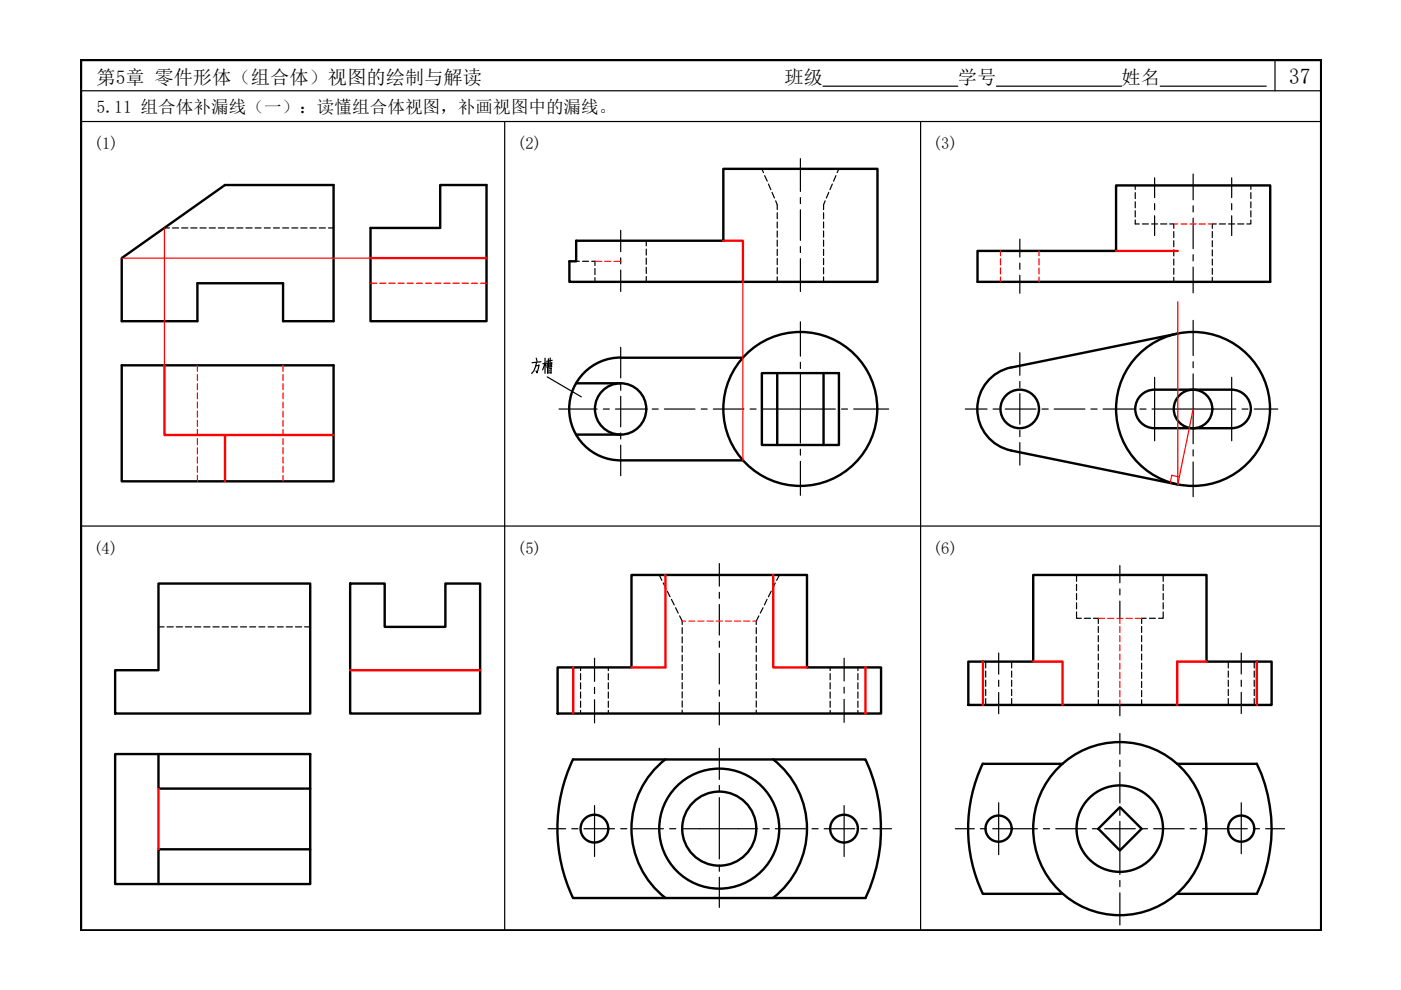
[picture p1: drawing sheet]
<svg xmlns="http://www.w3.org/2000/svg" width="297mm" height="210mm" viewBox="0 0 297 210" stroke-linecap="round" stroke-linejoin="round" font-family="sans-serif">
<defs><g id="words">
<text font-size="6.6" x="111.8" y="80.4">方槽</text>
<text font-size="4.7" x="273.2" y="17.7">37</text>
<g font-size="4.1">
<text x="20.5" y="17.7">第5章 零件形体（组合体）视图的绘制与解读</text>
<text x="166.3" y="17.7">班级</text>
<text x="203.1" y="17.7">学号</text>
<text x="237.8" y="17.7">姓名</text>
</g>
<text font-size="3.7" x="20.5" y="23.9">5.11 组合体补漏线（一）：读懂组合体视图，补画视图中的漏线。</text>
<g font-size="3.5">
<text x="19.9" y="31.7">(1)</text>
<text x="109.6" y="31.7">(2)</text>
<text x="197.8" y="31.7">(3)</text>
<text x="19.8" y="117.4">(4)</text>
<text x="109.6" y="117.4">(5)</text>
<text x="197.8" y="117.4">(6)</text>
</g>
</g></defs>
<!-- layer: 0 -->
<path d="M17.2 12.7h262.9v184.6h-262.9z" fill="none" stroke="#000" stroke-width=".51"/>
<g fill="none" stroke="#000" stroke-width=".25">
<path d="M17.2 19.2h262.9M174.5 18.3h28.6M211.3 18.3h26.5M246 18.3h22.5M270.3 12.7v6.5M17.2 25.8h262.9M107 25.8v171.5M195.2 25.8v171.5M268.5 59.8h.8M116 79.9l7.3 4.2M244.8 80v13.5M261.1 80v13.5"/>
<path d="M17.2 111.5h262.9M126.1 170.8v10.8M179 170.8v10.8M211.7 170.2v11M263.2 170.2v10.8"/>
</g>
<g fill="none" stroke="#000" stroke-width=".51">
<path d="M25.8 54.7l21.9-15.5h23v28.9h-10.7v-8h-18.1v8h-16.1zM78.6 48.3h14.7v-9.1h9.9v28.9h-24.6zM122.2 51h31.2v-15.2h32.6v24h-65.3v-4.4h1.5zM207.2 53.2h29.4v-13.9h32.7v20.5h-62.1zM25.8 77.5h44.9v24.6h-44.9zM131.6 75.8a10.9 10.9 0 0 0-10.9 10.9 10.9 10.9 0 0 0 10.9 10.9M131.6 75.8h25.9M161.5 79.1h16.4v15.2h-16.4zM164.8 79.1v15.2M174.6 79.1v15.2M249.7 70.7l-35.3 7.2a9 9 0 0 0-7.2 8.8 9 9 0 0 0 7.2 8.8l35.3 7.2M122.2 81.3h9.4"/>
<path d="M122.2 92.1h9.4M131.6 97.6h25.9M261.1 82.6a4.1 4.1 0 0 1 4.1 4.1 4.1 4.1 0 0 1-4.1 4.1M261.1 82.6h-16.3a4.1 4.1 0 0 0-4.1 4.1 4.1 4.1 0 0 0 4.1 4.1h16.3M33.6 123.7h32.2v27.6h-41.4v-9.2h9.2zM74.2 123.7h7.4v9.2h12.8v-9.2h7.4v27.6h-27.6zM133.9 121.9h37.2v19.6h15.7v9.8h-68.6v-9.8h15.7zM219.1 121.9h36.7v18.4h13.8v9.2h-64.3v-9.2h13.8zM24.4 159.9h41.4v27.5h-41.4zM33.6 159.9v7.3h32.2M121.5 161a34.3 34.3 0 0 0 0 29.4M121.5 161h62a34.5 34.5 0 0 1 0 29.4h-62"/>
<path d="M141.1 161a18.6 18.6 0 0 0 0 29.4M163.9 161a18.6 18.6 0 0 1 0 29.4M208.4 161.9a32.2 32.2 0 0 0 0 27.6M208.4 162h16.9M232.9 175.7l4.5-4.6 4.6 4.6-4.6 4.6zM249.6 162h16.9a31.9 31.9 0 0 1 0 27.5h-16.9M65.8 180.1h-32.2v7.3M208.4 189.5h16.9"/>
<circle cx="131.6" cy="86.7" r="5.4"/>
<circle cx="169.7" cy="86.7" r="16.3"/>
<circle cx="216.2" cy="86.7" r="4.1"/>
<circle cx="252.9" cy="86.7" r="16.3"/>
<circle cx="252.9" cy="86.7" r="4.1"/>
<circle cx="126" cy="175.7" r="2.94"/>
<circle cx="152.5" cy="175.7" r="12.7"/>
<circle cx="152.5" cy="175.7" r="7.9"/>
<circle cx="178.9" cy="175.7" r="2.94"/>
<circle cx="211.7" cy="175.7" r="2.77"/>
<circle cx="237.4" cy="175.7" r="18.4"/>
<circle cx="237.4" cy="175.7" r="9.2"/>
<circle cx="263.2" cy="175.7" r="2.77"/>
</g>
<g fill="none" stroke="#000" stroke-width=".25">
<path d="M161.5 35.8l.4 .8M162.1 37.2l.6 1.2M162.9 39l.5 1.2M176.5 39l-.5 1.2M177.2 37.2l-.5 1.2M177.9 35.8l-.4 .8M240.7 39.3v.9M265.2 39.3v.9M34.9 48.3h1M36.6 48.3h1.3M38.5 48.3h1.3M40.5 48.3h1.3"/>
<path d="M42.4 48.3h1.3M44.4 48.3h1.3M46.3 48.3h1.3M48.2 48.3h1.4M50.2 48.3h1.3M52.1 48.3h1.4M54.1 48.3h1.3M56 48.3h1.3M58 48.3h1.3M59.9 48.3h1.3M61.9 48.3h1.2M63.8 48.3h1.3"/>
<path d="M65.7 48.3h1.3M67.7 48.3h1.3M69.6 48.3h1.1M122.2 55.4h.6M123.5 55.4h1.3M125.5 55.4h.6v.9M126.1 56.9v1.3M126.1 58.9v.9M137 51v1.1M137 52.8v1.3M137 54.7v1.3M137 56.7v1.3"/>
<path d="M137 58.6v1.2M163.7 40.8l.5 1.2M164.5 42.6l.3 .8v1M164.8 45.1v1.3M164.8 47.1v1.2M164.8 49v1.3M164.8 50.9v1.3M164.8 52.9v1.3M164.8 54.8v1.3M164.8 56.8v1.3M164.8 58.7v1.1M174.6 45.1v1.3"/>
<path d="M174.6 47.1v1.2M174.6 49v1.3M174.6 50.9v1.3M174.6 52.9v1.3M174.6 54.8v1.3M174.6 56.8v1.3M174.6 58.7v1.1M174.9 42.6l-.3 .8v1M175.7 40.8l-.5 1.2M240.7 40.8v1.3M240.7 42.8v1.3M240.7 44.7v1.3"/>
<path d="M240.7 46.6v.9h.8M242.2 47.5h1.3M244.2 47.5h1.2M246.1 47.5h1.3M248 47.5h.9v.9M248.9 49.1v1.3M248.9 51v1.3M248.9 53v1.3M248.9 54.9v1.3M248.9 56.9v1.3M248.9 58.8v1M257 49.1v1.3"/>
<path d="M257 51v1.3M257 53v1.3M257 54.9v1.3M257 56.9v1.3M257 58.8v1M257.9 47.5h-.9v.9M258.5 47.5h1.3M260.5 47.5h1.3M262.4 47.5h1.3M265.2 46.6v.9h-.8M265.2 40.8v1.3M265.2 42.8v1.3"/>
<path d="M265.2 44.7v1.3M33.6 132.9h1.2M35.4 132.9h1.3M37.4 132.9h1.3M39.3 132.9h1.3M41.3 132.9h1.3M43.2 132.9h1.3M45.2 132.9h1.3M47.1 132.9h1.3M49.1 132.9h1.2M51 132.9h1.3M52.9 132.9h1.3"/>
<path d="M54.9 132.9h1.3M56.8 132.9h1.3M58.8 132.9h1.3M60.7 132.9h1.3M62.6 132.9h1.4M64.6 132.9h1.2M139.8 121.9l.5 1.1M140.6 123.6l.6 1.2M141.5 125.3l.6 1.2M142.4 127.1l.5 1.2M143.2 128.8l.6 1.2M144.1 130.6l.5 1.1v.7"/>
<path d="M144.6 133.1v1.3M144.6 135v1.3M144.6 137v1.2M144.6 138.9v1.3M160.3 133.1v1.3M160.3 135v1.3M160.3 137v1.2M160.3 138.9v1.3M160.9 130.6l-.6 1.1v.7M161.8 128.8l-.6 1.2M162.6 127.1l-.5 1.2M163.5 125.3l-.6 1.2"/>
<path d="M164.4 123.6l-.6 1.2M165.3 121.9l-.6 1.1M228.2 129.7v1.4h1.1M228.2 121.9v1.4M228.2 123.9v1.3M228.2 125.8v1.4M228.2 127.8v1.3M229.9 131.1h1.3M231.8 131.1h1.1v1.1M232.9 132.8v1.3M232.9 134.8v1.2M232.9 136.7v1.3"/>
<path d="M232.9 138.7v1.2M242 132.8v1.3M242 134.8v1.2M242 136.7v1.3M242 138.7v1.2M243 131.1h-1v1.1M243.7 131.1h1.3M246.6 129.7v1.4h-1M246.6 121.9v1.4M246.6 123.9v1.3M246.6 125.8v1.4M246.6 127.8v1.3"/>
<path d="M123.1 141.5v.7M123.1 142.8v1.3M123.1 144.8v1.3M123.1 146.7v1.3M123.1 148.7v1.3M123.1 150.6v.7M129 141.5v.7M129 142.8v1.3M129 144.8v1.3M129 146.7v1.3M129 148.7v1.3M129 150.6v.7"/>
<path d="M144.6 140.9v1.2M144.6 142.8v1.3M144.6 144.7v1.3M144.6 146.7v1.3M144.6 148.6v1.3M144.6 150.6v.7M160.3 140.9v1.2M160.3 142.8v1.3M160.3 144.7v1.3M160.3 146.7v1.3M160.3 148.6v1.3M160.3 150.6v.7"/>
<path d="M176 141.5v.7M176 142.8v1.3M176 144.8v1.3M176 146.7v1.3M176 148.7v1.3M176 150.6v.7M181.9 141.5v.7M181.9 142.8v1.3M181.9 144.8v1.3M181.9 146.7v1.3M181.9 148.7v1.3M181.9 150.6v.7"/>
<path d="M209 140.3v1.3M209 142.3v1.3M209 144.2v1.3M209 146.2v1.3M209 148.1v1.4M214.5 140.3v1.3M214.5 142.3v1.3M214.5 144.2v1.3M214.5 146.2v1.3M214.5 148.1v1.4M232.9 140.6v1.3M232.9 142.5v1.3"/>
<path d="M232.9 144.5v1.3M232.9 146.4v1.3M232.9 148.4v1.1M242 140.6v1.3M242 142.5v1.3M242 144.5v1.3M242 146.4v1.3M242 148.4v1.1M260.4 140.3v1.3M260.4 142.3v1.3M260.4 144.2v1.3M260.4 146.2v1.3"/>
<path d="M260.4 148.1v1.4M265.9 140.3v1.3M265.9 142.3v1.3M265.9 144.2v1.3M265.9 146.2v1.3M265.9 148.1v1.4"/>
</g>
<g fill="none" stroke="#000" stroke-width=".25">
<path d="M169.7 33.6v7M244.8 37.7v4.2M253 36.9v5.5M261.1 37.7v4.2M131.6 48.8v4.6M131.6 54.7v1.3M131.6 57.3v4.5M169.7 41.9v1.3M169.7 44.5v6.5M169.7 52.3v1.2M169.7 54.8v7M216.2 50.7v3.8"/>
<path d="M216.2 55.8v1.3M216.2 58.4v3.8M244.8 43.2v1.3M244.8 45.7v4.2M253 43.6v1.3M253 46.3v6.4M253 54v1.3M253 56.6v5.5M261.1 43.2v1.3M261.1 45.7v4.2M131.6 73.6v6.5M169.7 79.4v14.5"/>
<path d="M169.7 68.2v7.3M169.7 76.8v1.3M216.2 74.8v4.8M253 79.3v14.8M253 67.9v7.5M253 76.7v1.3M118.5 86.7h8.1M127.9 86.7h1.3M130.5 86.7h6.5M131.6 81.4v1.3M131.6 84v6.5M131.6 91.8v1.3"/>
<path d="M131.6 94.4v6.5M138.3 86.7h1.3M140.9 86.7h6.4M148.7 86.7h1.2M151.2 86.7h6.5M159 86.7h1.3M161.6 86.7h15.5M169.7 95.2v1.3M169.7 97.8v7.2M178.4 86.7h1.3M181 86.7h7.4M204.7 86.7h4.6"/>
<path d="M210.6 86.7h1.3M213.1 86.7h6.6M216.2 80.9v1.3M216.2 83.5v6.4M216.2 91.3v1.3M216.2 93.8v4.8M220.9 86.7h1.3M223.5 86.7h6.5M231.3 86.7h1.3M233.9 86.7h6.5M241.7 86.7h1.3M244.2 86.7h17.8"/>
<path d="M253 95.4v1.3M253 97.9v7.4M263.3 86.7h1.3M265.9 86.7h5M152.5 119.5v4.8M237.4 119.9v3.7M126.1 139.6v4.9M152.5 125.6v1.3M152.5 128.2v6.4M152.5 136v1.2M152.5 138.5v6.5M179 139.6v4.8"/>
<path d="M211.7 138.5v4.4M237.4 124.9v1.2M237.4 127.5v3.6M263.2 138.5v4.4M126.1 145.7v1.4M126.1 148.4v4.9M152.5 146.3v1.3M152.5 148.9v4.8M152.5 158.7v6.6M179 145.7v1.3M179 148.3v4.8M211.7 144.2v1.3"/>
<path d="M211.7 146.8v4.5M237.4 149.5v2.3M237.4 155.5v4.4M263.2 144.2v1.3M263.2 146.8v4.5M116.2 175.7h3.7M121.2 175.7h1.3M123.8 175.7h6.5M131.6 175.7h1.3M134.2 175.7h6.5M142 175.7h1.3M144.6 175.7h15.9"/>
<path d="M152.5 169.1v13M152.5 166.5v1.3M161.8 175.7h1.3M164.4 175.7h6.4M172.2 175.7h1.3M174.7 175.7h6.5M182.5 175.7h1.3M185.1 175.7h3.9M202.6 175.7h4M207.8 175.7h1.4M210.5 175.7h9.4M221.2 175.7h1.3"/>
<path d="M223.8 175.7h6.5M231.6 175.7h1.3M234.2 175.7h6.5M237.4 174.1v11.3M237.4 161.2v1.3M237.4 163.8v6.5M237.4 171.6v1.3M242 175.7h1.3M244.6 175.7h6.5M252.3 175.7h1.3M255 175.7h9.4M265.7 175.7h1.3"/>
<path d="M268.3 175.7h4.1M152.5 183.4v1.3M152.5 186v6.4M237.4 186.7v1.3M237.4 189.3v6.8"/>
</g>
<g fill="none" stroke="#f00" stroke-width=".25">
<path d="M25.8 54.7h52.8M34.9 48.3v29.2M126.1 55.4h1.5M128.2 55.4h1.3M130.2 55.4h1.4M157.5 59.8v37.8M212.1 53.2v1M212.1 54.8v1.4M212.1 56.8v1.3M212.1 58.7v1.1M220.3 53.2v1M220.3 54.8v1.4"/>
<path d="M220.3 56.8v1.3M220.3 58.7v1.1M248.9 47.5h.8M250.4 47.5h1.3M252.3 47.5h1.3M254.2 47.5h1.4M256.2 47.5h.8M41.9 77.5v1.2M41.9 79.4v1.3M60 77.5v1.2M60 79.4v1.3M78.6 60.1h1.3"/>
<path d="M80.5 60.1h1.3M82.5 60.1h1.3M84.4 60.1h1.3M86.3 60.1h1.3M88.3 60.1h1.3M90.2 60.1h1.3M92.2 60.1h1.3M94.1 60.1h1.3M96 60.1h1.4M98 60.1h1.3M99.9 60.1h1.3M101.9 60.1h1.3"/>
<path d="M249.7 64v38.7l3.3-16M41.9 81.4v1.2M41.9 83.3v1.3M41.9 85.2v1.3M41.9 87.2v1.3M41.9 89.1v1.3M41.9 91v1.4M41.9 93v1.3M41.9 94.9v1.4M41.9 96.9v1.3M41.9 98.8v1.3M60 81.4v1.2"/>
<path d="M60 83.3v1.3M60 85.2v1.3M60 87.2v1.3M60 89.1v1.3M60 91v1.4M60 93v1.3M60 94.9v1.4M60 96.9v1.3M60 98.8v1.3M41.9 100.8v1.3M60 100.8v1.3M250 101.1l-1.6-.3-.3 1.6"/>
<path d="M144.6 131.7h.8M146 131.7h1.3M147.9 131.7h1.4M149.9 131.7h1.3M151.8 131.7h1.3M153.8 131.7h1.3M155.7 131.7h1.3M157.7 131.7h1.3M159.6 131.7h.7M232.9 131.1h1.3M234.9 131.1h1.3M236.8 131.1h1.3"/>
<path d="M237.4 131.1v1.1M237.4 132.8v1.3M237.4 134.8v1.2M237.4 136.7v1.3M237.4 138.7v1.2M238.7 131.1h1.4M240.7 131.1h1.3M237.4 140.6v1.3M237.4 142.5v1.3M237.4 144.5v1.3M237.4 146.4v1.3M237.4 148.4v1.1"/>
</g>
<g fill="none" stroke="#f00" stroke-width=".51">
<path d="M78.6 54.7h24.6M153.4 51h4.1v8.8M236.6 53.2h13.1M34.9 77.5v14.7h35.8M47.7 92.2v9.9M141.1 121.9v19.6h-7.2M163.9 121.9v19.6h7.2M74.2 142.1h27.6M121.5 141.5v9.8M183.5 141.5v9.8M208.4 140.3v9.2M219.1 140.3h6.2v9.2"/>
<path d="M255.8 140.3h-6.2v9.2M266.5 140.3v9.2M33.6 167.2v12.9"/>
</g>
<use href="#words"/>
</svg>
